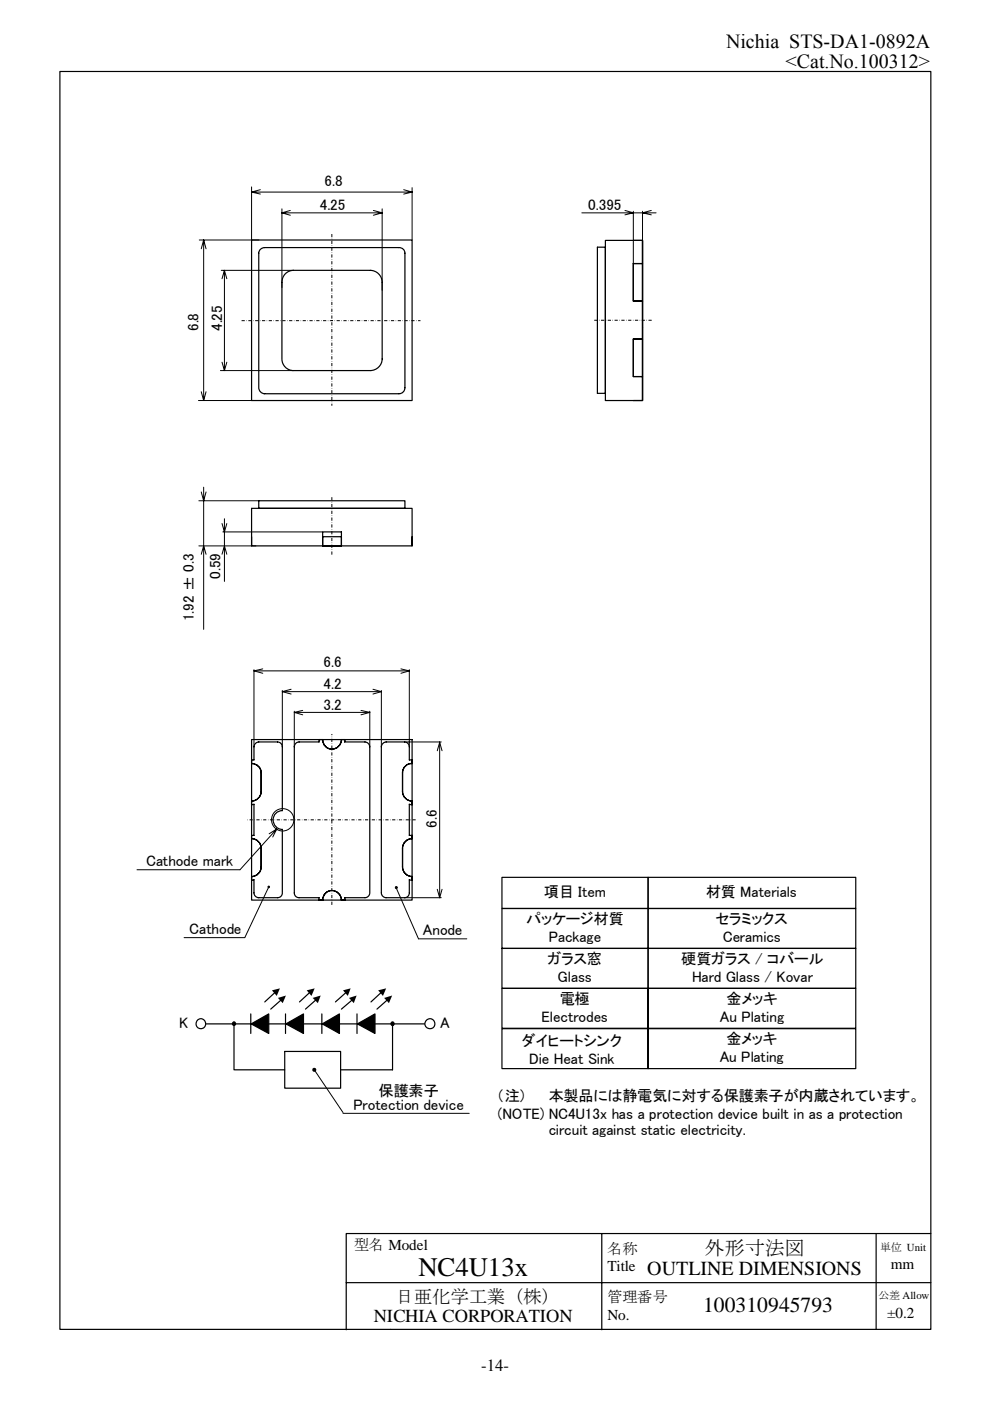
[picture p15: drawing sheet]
<svg xmlns="http://www.w3.org/2000/svg" width="210mm" height="297mm" viewBox="0 0 210 297" stroke-linecap="round" stroke-linejoin="round" font-family="sans-serif">
<defs><g id="words">
<text font-size="5.7" x="88.7" y="270.6">NC4U13x</text>
<text font-size="4.6" x="149.1" y="278.2">100310945793</text>
<g font-size="4.2">
<text x="153.9" y="10.2">Nichia STS-DA1-0892A</text>
<text x="166.6" y="14.5">&lt;Cat.No.100312&gt;</text>
<text x="149.4" y="266">外形寸法図</text>
<text x="137.2" y="270.3">OUTLINE DIMENSIONS</text>
</g>
<g font-size="3.9">
<text x="79.2" y="280.2">NICHIA CORPORATION</text>
<text x="83.8" y="276.4">日亜化学工業 (株)</text>
</g>
<text font-size="3.6" x="102" y="290.7">-14-</text>
<g font-size="3.2">
<text x="68.8" y="39.4">6.8</text>
<text x="67.8" y="44.4">4.25</text>
<text x="124.7" y="44.4">0.395</text>
<text x="42.1" y="70.2" transform="rotate(-90 42.1 70.2)">6.8</text>
<text x="47.1" y="70.2" transform="rotate(-90 47.1 70.2)">4.25</text>
<text x="46.7" y="122.7" transform="rotate(-90 46.7 122.7)">0.59</text>
<text x="41.1" y="131.7" transform="rotate(-90 41.1 131.7)">1.92 ± 0.3</text>
<text x="68.6" y="141.5">6.6</text>
<text x="68.6" y="146.1">4.2</text>
<text x="68.6" y="150.5">3.2</text>
<text x="92.6" y="175.5" transform="rotate(-90 92.6 175.5)">6.6</text>
<text x="31" y="183.6">Cathode mark</text>
<text x="115.3" y="190.2">項目 Item</text>
<text x="149.7" y="190.2">材質 Materials</text>
<text x="111.6" y="195.8">パッケージ材質</text>
<text x="151.7" y="195.8">セラミックス</text>
<text x="40.1" y="198">Cathode</text>
<text x="89.7" y="198.3">Anode</text>
<text x="116.3" y="199.6">Package</text>
<text x="153.2" y="199.6">Ceramics</text>
<text x="116.1" y="204.3">ガラス窓</text>
<text x="118.2" y="208.1">Glass</text>
<text x="144.4" y="204.3">硬質ガラス / コバール</text>
<text x="146.7" y="208.1">Hard Glass / Kovar</text>
<text x="118.7" y="212.9">電極</text>
<text x="154" y="212.9">金メッキ</text>
<text x="38" y="217.9">K</text>
<text x="93.3" y="217.9">A</text>
<text x="110.7" y="221.8">ダイヒートシンク</text>
<text x="114.8" y="216.7">Electrodes</text>
<text x="152.7" y="216.7">Au Plating</text>
<text x="154" y="221.3">金メッキ</text>
<text x="112.2" y="225.6">Die Heat Sink</text>
<text x="152.7" y="225.1">Au Plating</text>
<text x="80.3" y="232.3">保護素子</text>
<text x="105.2" y="233.4">（注）</text>
<text x="116.3" y="233.4">本製品には静電気に対する保護素子が内蔵されています。</text>
<text x="74.9" y="235.4">Protection device</text>
<text x="105.6" y="237.2">(NOTE) NC4U13x has a protection device built in as a protection</text>
<text x="116.3" y="240.6">circuit against static electricity.</text>
<text x="75.1" y="264.9">型名 Model</text>
<text x="128.8" y="265.8">名称</text>
<text x="128.8" y="269.6">Title</text>
<text x="188.9" y="269.2">mm</text>
<text x="128.8" y="276">管理番号</text>
<text x="128.8" y="279.8">No.</text>
<text x="188.1" y="279.4">±0.2</text>
</g>
<g font-size="2.3">
<text x="186.6" y="265.2">単位 Unit</text>
<text x="186.3" y="275.3">公差 Allow</text>
</g>
</g></defs>
<path d="M12.7 15.2h184.7v266.7h-184.7zM73.4 271.9h54M127.6 261.5v10.4M185.8 261.5v20.4M197.4 261.5h-124v20.4M197.4 271.9h-69.8v10" fill="none" stroke="#010101" stroke-width=".25"/>
<path d="M68.3 217.1l3.7-2.1v4.1z" fill="#010101"/>
<path d="M43.2 217.1h48.2M68.2 215v4.1M68.3 217.1l3.7-2.1v4.1z" fill="none" stroke="#010101" stroke-width=".25"/>
<circle cx="42.6" cy="217" r="1.05" fill="#fff"/>
<circle cx="42.6" cy="217" r="1.05" fill="none" stroke="#010101" stroke-width=".25"/>
<circle cx="91.2" cy="217.1" r="1.07" fill="#fff"/>
<g fill="none" stroke="#010101" stroke-width=".25">
<path d="M74.7 212l-2.3 2M60.4 222.9h11.8v7.8h-11.8z"/>
<circle cx="91.2" cy="217.1" r="1.07"/>
</g>
<path d="M74 211.6l1.6-.5-.6 1.6z" fill="#010101"/>
<path d="M73.4 210.4l-2.3 2" fill="none" stroke="#010101" stroke-width=".25"/>
<g fill="#010101">
<path d="M72.7 210l1.6-.5-.6 1.7z"/>
<path d="M60.6 217.1l3.7-2.1v4.1z"/>
</g>
<path d="M60.5 215v4.1M60.6 217.1l3.7-2.1v4.1zM67 212l-2.2 2" fill="none" stroke="#010101" stroke-width=".25"/>
<path d="M66.3 211.6l1.7-.5-.6 1.6z" fill="#010101"/>
<path d="M65.7 210.4l-2.2 2" fill="none" stroke="#010101" stroke-width=".25"/>
<g fill="#010101">
<path d="M65 210l1.7-.5-.7 1.7z"/>
<path d="M53.3 217.1l3.7-2.1v4.1z"/>
</g>
<path d="M53.2 215v4.1M53.3 217.1l3.7-2.1v4.1zM59.6 212l-2.2 2" fill="none" stroke="#010101" stroke-width=".25"/>
<path d="M58.9 211.6l1.7-.5-.7 1.6z" fill="#010101"/>
<path d="M58.3 210.4l-2.2 2" fill="none" stroke="#010101" stroke-width=".25"/>
<g fill="#010101">
<path d="M57.7 210l1.7-.5-.7 1.7z"/>
<circle cx="49.6" cy="217" r=".36"/>
</g>
<circle cx="49.6" cy="217" r=".36" fill="none" stroke="#010101" stroke-width=".25"/>
<circle cx="83.2" cy="217" r=".36" fill="#010101"/>
<g fill="none" stroke="#010101" stroke-width=".25">
<path d="M49.6 217.2v9.6h10.8M83.2 217.2v9.6h-11"/>
<circle cx="83.2" cy="217" r=".36"/>
</g>
<path d="M66.6 226.8l6.1 9.1" fill="none" stroke="#010101" stroke-width=".21"/>
<circle cx="66.6" cy="226.8" r=".43" fill="#010101"/>
<path d="M72.7 236.1h26.8" fill="none" stroke="#010101" stroke-width=".21"/>
<path d="M75.8 217.1l3.7-2.1v4.1z" fill="#010101"/>
<path d="M75.7 215v4.1M75.8 217.1l3.7-2.1v4.1zM82.1 212l-2.2 2" fill="none" stroke="#010101" stroke-width=".25"/>
<path d="M81.4 211.6l1.7-.5-.6 1.6z" fill="#010101"/>
<path d="M80.9 210.4l-2.2 2" fill="none" stroke="#010101" stroke-width=".25"/>
<path d="M80.2 210l1.7-.5-.7 1.7z" fill="#010101"/>
<g fill="none" stroke="#010101" stroke-width=".25">
<path d="M53.3 156.8h34.1v34h-34.1zM62.7 157.6l.7-.3h4.2v-.5h.8a1.99 1.99 0 0 0 2 2 1.99 1.99 0 0 0 2-2h.8l-.1 .5h4.3a1.09 1.09 0 0 1 1 1v31a1.03 1.03 0 0 1-1 1h-4.3l.1 .5h-.8a1.99 1.99 0 0 0-2-2 1.99 1.99 0 0 0-2 2h-.8v-.5h-4.2a.98 .98 0 0 1-1-1v-31zM81.2 157.6l.7-.3h3.9a1.03 1.03 0 0 1 1 1v2.8h.6v.8a1.94 1.94 0 0 0-2.1 1.9v4a2.06 2.06 0 0 0 2.1 2v.8l-.6-.1v6.6h.6v.7a2.06 2.06 0 0 0-2.1 2v4a2.06 2.06 0 0 0 2.1 2v.8l-.6-.1v2.8a.98 .98 0 0 1-1 1h-3.9a1.03 1.03 0 0 1-1-1v-31zM53.3 161.9v-.8h.5v-2.8a1.09 1.09 0 0 1 1.1-1h3.9a1.03 1.03 0 0 1 1.1 1v13.6a1.99 1.99 0 0 0-2 2 1.99 1.99 0 0 0 2 2v13.4a.98 .98 0 0 1-1.1 1h-3.9a1.03 1.03 0 0 1-1.1-1v-2.8l-.5 .1v-.8a2.06 2.06 0 0 0 2.1-2v-4a2.06 2.06 0 0 0-2.1-2v-.7h.5v-6.6l-.5 .1v-.8a2.06 2.06 0 0 0 2.1-2M53.3 161.9a1.99 1.99 0 0 1 2.1 1.9v4M106.4 186h31v6.6h-31zM106.4 192.6h31v8.5h-31zM137.4 186h44v6.6h-44zM137.4 192.6h44v8.5h-44zM106.4 201.1h31v8.4h-31zM106.4 209.5h31v8.5h-31zM106.4 218.1h31v8.5h-31z"/>
<path d="M137.4 201.1h44v8.4h-44zM137.4 209.5h44v8.5h-44zM137.4 218.1h44v8.5h-44z"/>
</g>
<g fill="none" stroke="#010101" stroke-width=".21">
<path d="M53.8 142.2h33M53.8 142v16.4M53.8 142.2l1.9 .5M55.7 141.8l-1.9 .4M59.9 146.6h21M59.9 146.4v12M59.9 146.6l1.8 .6M61.7 146.1l-1.8 .5M62.4 151h16M62.4 150.8v7.6M62.4 151l1.8 .6M64.2 150.6l-1.8 .4"/>
<path d="M76.5 150.6l1.9 .4M78.4 150.8v7.6M78.4 151l-1.9 .6M79.1 146.1l1.8 .5M80.9 146.4v12M80.9 146.6l-1.8 .6M85 141.8l1.8 .4M85.8 157.3h7.8M86.8 142v16.4M86.8 142.2l-1.8 .5M92.7 159.2l.5-1.8 .5 1.8M93.2 157.3v33"/>
<path d="M58.7 175.8l-7.8 8.6h-21.9M58.7 175.8l-.9 1.7M58.7 175.8l-1.6 1M57 188l-5.1 10.8h-12.9M84 188.2l4.7 10.9h10.3M85.8 190.3h7.8M92.7 188.6l.5 1.7M93.7 188.6l-.5 1.7"/>
<circle cx="59.9" cy="173.8" r="2.37"/>
</g>
<path d="M88.1 173.8h-35.8M70.4 191.9v-36.3" fill="none" stroke="#010101" stroke-width=".21" stroke-dasharray=".7 .3 .1 .3" stroke-linecap="butt"/>
<path d="M83.9 188h.2l.1 .3h-.3z" fill-rule="evenodd" fill="#010101"/>
<path d="M83.9 188h.2l.1 .3h-.3z" fill="none" stroke="#010101" stroke-width=".21"/>
<circle cx="57" cy="188" r=".17" fill="#010101"/>
<g fill="none" stroke="#010101" stroke-width=".21">
<path d="M53.3 39.6v11.3M87.4 39.8v11.1M42.2 50.9h12.7M43.2 50.9v34M43.2 50.9l.5 1.8M43.2 50.9l-.5 1.8M46.9 57.3h15.3M47.6 57.3v21.3M47.6 57.3l.5 1.8M47.6 57.3l-.5 1.8M53.3 40.7h34.1M53.3 40.7l1.9 .4"/>
<path d="M55.2 40.2l-1.9 .5M59.8 45.1h21.2M59.8 44.3v16.7M59.8 45.1l1.8 .5M61.6 44.6l-1.8 .5M79.2 44.6l1.8 .5M81 44.3v17.3M81 45.1l-1.8 .5M85.6 40.2l1.8 .5M87.4 40.7l-1.8 .4M123.4 45.1h15.7M132.5 44.6l1.8 .5-1.8 .5"/>
<path d="M134.3 44.8v11.1M136.2 44.8v6.2M138.1 44.6l-1.9 .5 1.9 .5M46.7 78.6h15.5M47.1 76.8l.5 1.8M48.1 76.8l-.5 1.8M42.1 84.9h11.2M42.7 83.1l.5 1.8M43.7 83.1l-.5 1.8M42.2 115.7h12.1M42.2 106.2h12.7M42.7 104.3l.5 1.9 .5-1.9"/>
<path d="M42.7 117.5l.5-1.8 .5 1.8M43.2 103.3v30.1M47.1 111l.5 1.8 .5-1.8M47.1 117.5l.5-1.8 .5 1.8M47.2 112.8h21.2M47.6 110v13.3"/>
<circle cx="57" cy="188" r=".17"/>
</g>
<path d="M70.4 49.6v36.4M51.2 68h38M126 67.9h12.5M70.4 105.4v12.5" fill="none" stroke="#010101" stroke-width=".21" stroke-dasharray=".7 .3 .1 .3" stroke-linecap="butt"/>
<g fill="none" stroke="#010101" stroke-width=".25">
<path d="M53.3 50.9h34.1v34h-34.1zM55.1 53l.6-.4 .4-.1h28.5a1.19 1.19 0 0 1 1.3 1.2v28.5a1.25 1.25 0 0 1-1.3 1.3h-28.5a1.3 1.3 0 0 1-1.2-1.3v-28.5zM60.7 57.9l1-.5 .5-.1h16.3a2.55 2.55 0 0 1 2.5 2.6v16.2a2.52 2.52 0 0 1-2.5 2.5h-16.3a2.46 2.46 0 0 1-2.4-2.5v-16.2a2.55 2.55 0 0 1 .9-2zM126.7 52.4h1.7v31h-1.7zM128.4 51h7.8v33.9h-7.8zM134.3 55.9h1.9v7.9h-1.9zM134.3 51h1.9v33.9h-1.9M134.3 55.9h1.9M134.3 55.9v7.9h1.9M136.2 71.9h-1.9v7.9h1.9v-7.9h-1.9v7.9h1.9M53.3 107.8h34.1v7.9h-34.1zM53.3 113.8v1.9"/>
<path d="M54.9 106.2h31v1.6h-31zM68.4 113.8h4v1.9h-4zM68.4 115.7v-2.9h4v2.9M87.4 113.8v1.9"/>
</g>
<use href="#words"/>
</svg>
